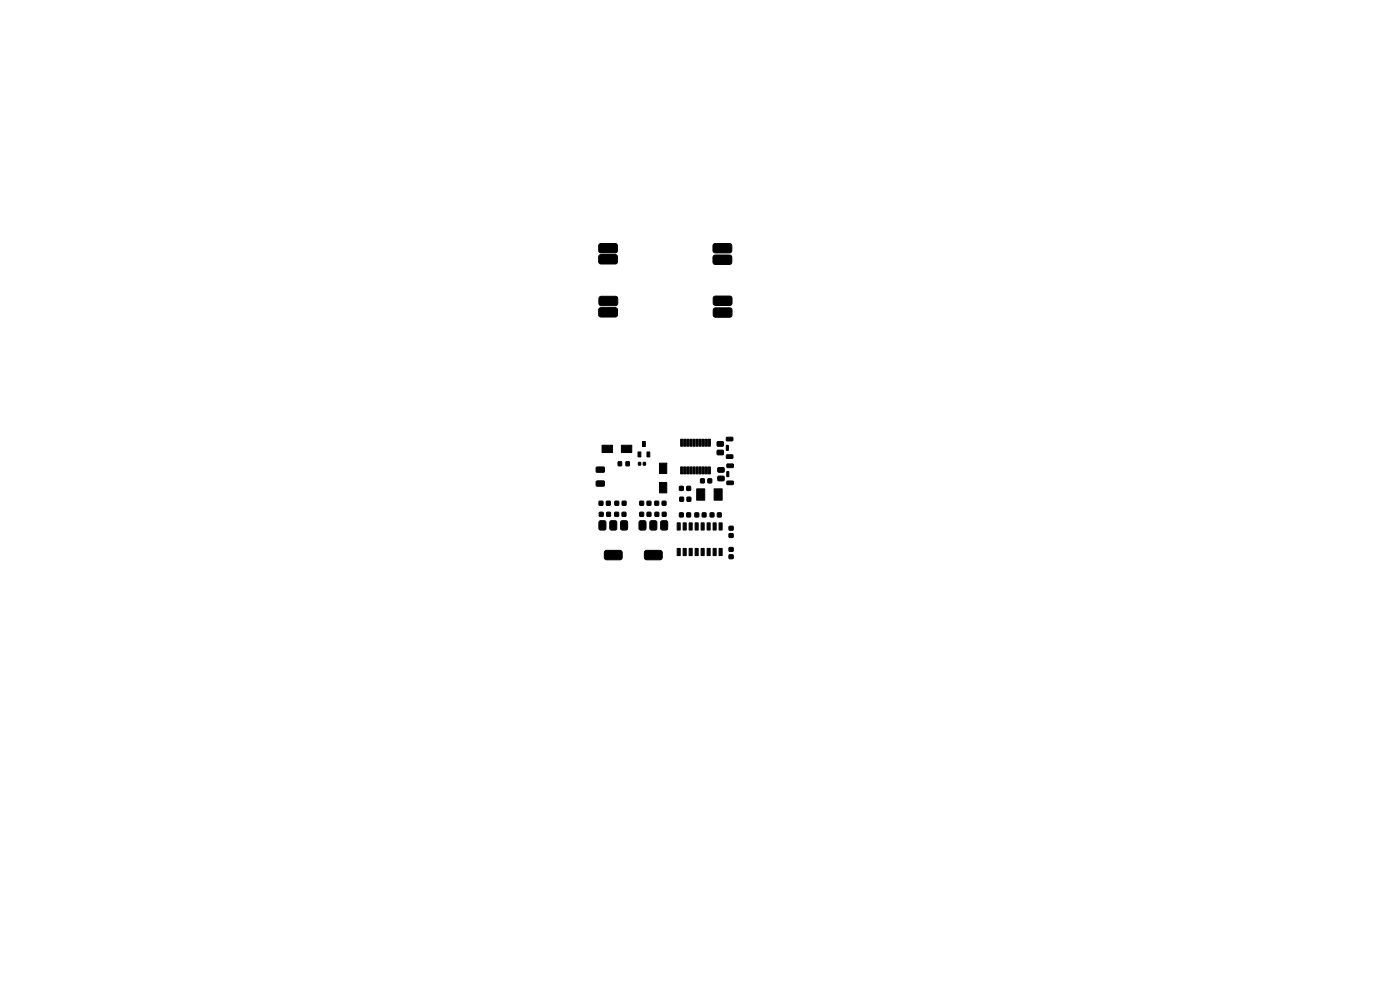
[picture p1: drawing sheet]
<svg xmlns="http://www.w3.org/2000/svg" width="297mm" height="210mm" viewBox="0 0 297 210" stroke-linecap="round" stroke-linejoin="round" font-family="sans-serif">
<g fill="#000" stroke="#000" stroke-width=".21">
<path d="M127.1 54.1l.4-.1 3.2 .1 .3 .3-.1 1.3-.4 .3-3.2-.1-.3-.4v-1.1zM127.1 51.8l.4-.2 3.2 .1 .3 .3-.1 1.4-.4 .2h-3.2l-.3-.4v-1.2zM151.4 54.2l.4-.1 3.2 .1 .2 .3v1.3l-.4 .3-3.3-.1-.3-.4 .1-1.1zM151.4 51.8l.4-.2 3.2 .1 .2 .3v1.4l-.4 .2h-3.3l-.3-.4 .1-1.2zM127.1 65.4l.4-.1h3.2l.3 .3-.1 1.4-.4 .3-3.2-.1-.3-.5v-1.1zM127.2 63l.3-.1h3.3l.2 .3v1.4l-.5 .3-3.2-.1-.2-.5v-1.1zM151.4 65.4l.4-.1 3.2 .1 .3 .3-.1 1.3-.4 .3-3.2-.1-.3-.4v-1.1zM151.4 62.9l.4-.1 3.2 .1 .3 .3-.1 1.3-.4 .3-3.2-.1-.3-.4v-1.1zM127.7 94.4h2.2v1.6h-2.2zM131.2 98h.6v.8h-.6zM132.8 98h.7v.8h-.7zM131.8 94.4h2.2v1.6h-2.2z"/>
<path d="M135.3 95.9h.6v1h-.6zM135.4 98.1h.5v.6h-.5zM136.3 93.7h.6v1h-.6zM136.5 98.1h.4v.6h-.4zM137.2 95.9h.7v1h-.7zM139.9 98.3h1.6v2.1h-1.6zM144.4 99.1h.5v1.4h-.5zM144.4 93.2h.5v1.4h-.5zM145.1 99.1h.4v1.4h-.4zM145.1 93.2h.4v1.4h-.4zM145.7 99.1h.5v1.4h-.5zM145.7 93.2h.5v1.4h-.5z"/>
<path d="M146.3 99.1h.5v1.4h-.5zM146.3 93.2h.5v1.4h-.5zM147 99.1h.5v1.4h-.5zM147 93.2h.5v1.4h-.5zM147.6 99.1h.5v1.4h-.5zM147.6 93.2h.5v1.4h-.5zM148.3 99.1h.5v1.4h-.5zM148.3 93.2h.5v1.4h-.5zM148.9 99.1h.5v1.4h-.5zM148.9 93.2h.5v1.4h-.5zM149.6 99.1h.4v1.4h-.4zM149.6 93.2h.4v1.4h-.4z"/>
<path d="M150.2 99.1h.5v1.4h-.5zM150.2 93.2h.5v1.4h-.5zM152.2 93.7h1.1l.2 .2v.6l-.3 .2h-.9l-.2-.3zM152.2 95.5h1.1l.2 .2v.6l-.3 .2h-.9l-.2-.2zM154.1 94.5h.4v1.1l-.4-.1zM154.1 96.5h1.3l.1 .6-.2 .2-1.1-.1-.1-.1zM154.1 92.8h1.3l.1 .6-.2 .1h-1.1l-.1-.2zM154.2 98.5l1.3-.1 .1 .7-.2 .1h-1.1l-.1-.2zM126.5 102.1l1.6-.1 .1 .2v.8l-.2 .1h-1.4l-.1-.2zM126.5 99.1h1.6l.1 .2v.7l-.2 .2h-1.4l-.1-.2zM127.1 106.3h.8v.9h-.8zM127.2 108.7h.7v.8h-.7z"/>
<path d="M127.2 110.5h1l.3 .1v1.5l-.1 .3-1 .1-.3-.2v-1.5zM128.7 106.3h.7v.9h-.7zM128.7 108.7h.8v.8h-.8zM129.5 110.5h1l.3 .1v1.5l-.1 .3-1 .1-.3-.2v-1.5zM130.4 108.7h.8v.8h-.8zM130.5 106.3h.7v.9h-.7zM128.3 116.9l.4-.1h3l.3 .3-.1 1.4-.4 .3-3-.1-.3-.5v-1.1zM131.7 110.6l.3-.1h.9l.2 .1 .1 1.5-.2 .3-1 .1-.3-.2zM132 108.7h.8v.8h-.8zM132 106.3h.8v.9h-.8zM135.7 108.7h.8v.8h-.8zM135.7 106.3h.8v.9h-.8z"/>
<path d="M135.7 110.5h1l.3 .1 .1 1.5-.2 .3-1 .1-.3-.2-.1-1.5zM137.3 108.7h.8v.8h-.8zM137.3 106.3h.8v.9h-.8zM138 110.5h1l.3 .1v1.5l-.1 .3-1 .1-.3-.2v-1.5zM138.9 106.3h.8v.9h-.8zM139 108.7h.7v.8h-.7zM136.8 116.9l.4-.1h3l.3 .3-.1 1.4-.4 .3-3-.1-.3-.5v-1.1zM140.3 110.5h1l.3 .1v1.5l-.1 .3-1 .1-.3-.2v-1.5zM140.5 106.3h.8v.9h-.8zM140.5 108.7h.8v.8h-.8zM139.9 102.4h1.6v2.1h-1.6zM143.7 110.9h.6v1.5h-.6z"/>
<path d="M143.7 116.3h.6v1.6h-.6zM144.2 108.8h.7v.8h-.7zM144.9 110.9h.7v1.5h-.7zM144.9 116.3h.7v1.6h-.7zM144.2 103.2h.7v.8h-.7zM144.2 105.5h.8v.8h-.8zM145.7 108.8h.8v.8h-.8zM146.2 110.9h.6v1.5h-.6zM146.2 116.3h.6v1.6h-.6zM145.7 103.2h.8v.8h-.8zM145.8 105.5h.7v.8h-.7zM147.4 108.8h.8v.8h-.8z"/>
<path d="M147.5 110.9h.6v1.5h-.6zM147.5 116.3h.6v1.6h-.6zM148.6 101.6h.8v.8h-.8zM148.7 110.9h.7v1.5h-.7zM148.7 116.3h.7v1.6h-.7zM149 108.8h.8v.8h-.8zM147.8 103.7h1.7v2.4h-1.7zM150 110.9h.7v1.5h-.7zM150 116.3h.7v1.6h-.7zM150.2 101.6h.8v.8h-.8zM150.7 108.8h.7v.8h-.7zM151.3 110.9h.6v1.5h-.6z"/>
<path d="M151.3 116.3h.6v1.6h-.6zM152.2 108.8h.8v.8h-.8zM152.3 101.1l1.2-.1 .1 .2v.7l-.2 .1h-1l-.2-.2zM152.3 99.2h1.2l.1 .2v.6l-.2 .2h-1l-.2-.3zM152.5 110.9h.7v1.5h-.7zM152.5 116.3h.7v1.6h-.7zM151.5 103.7h1.7v2.4h-1.7zM154.2 100.1h.4v1h-.4zM154.7 117.7h.8v.8h-.8zM154.7 116.2h.8v.7h-.8zM154.7 111.7h.8v.7h-.8zM154.7 113.2h.8v.8h-.8z"/>
<path d="M154.2 102.1l1.3-.1 .1 .7-.2 .1h-1.1l-.1-.2z"/>
</g>
</svg>
